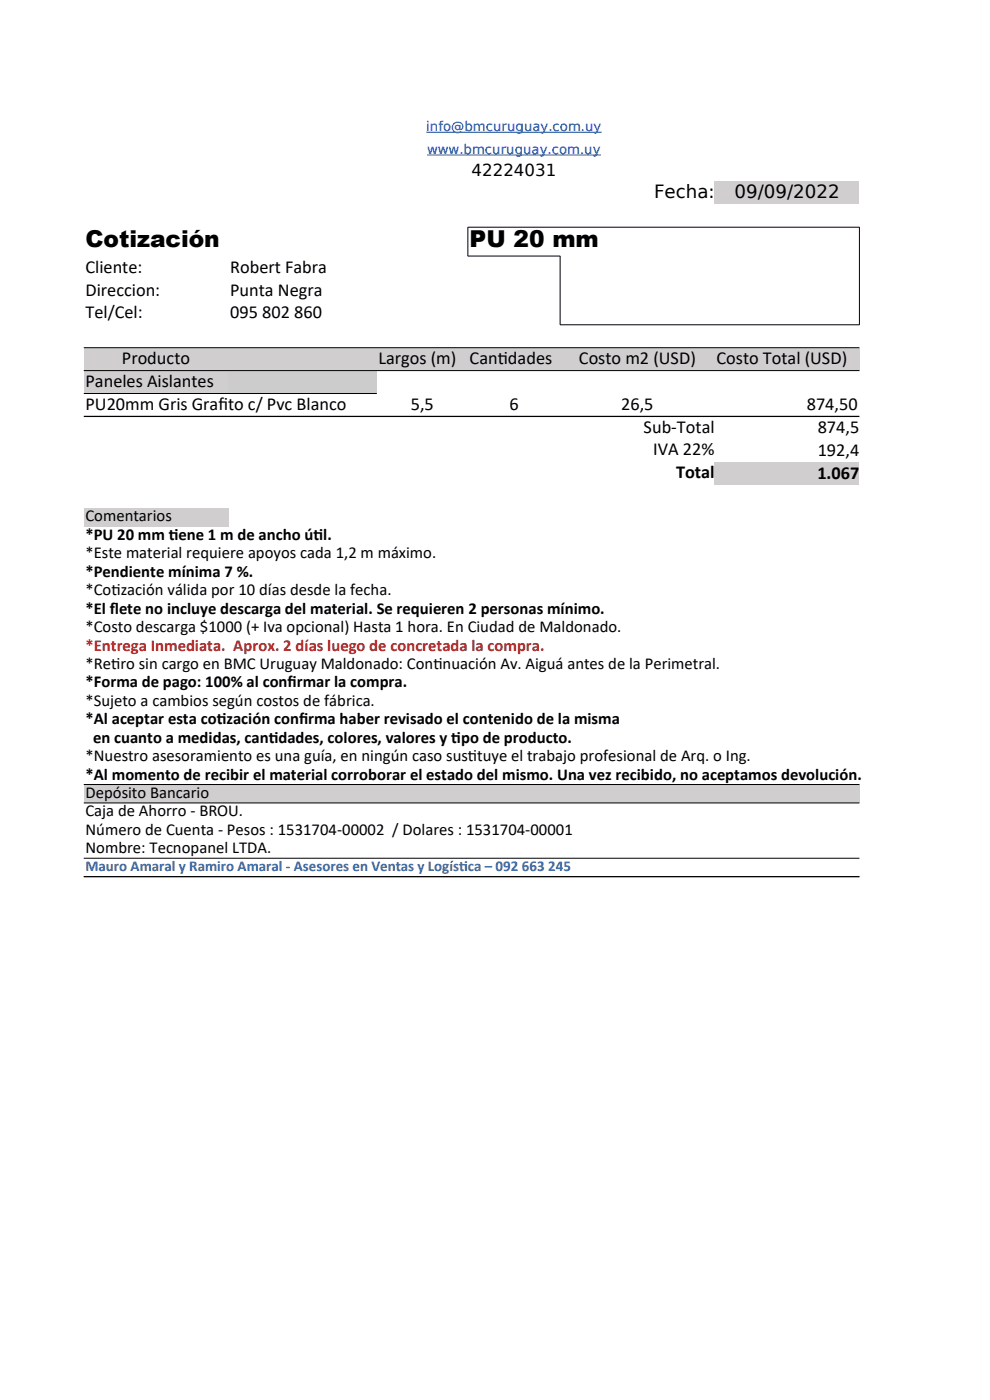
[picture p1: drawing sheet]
<svg xmlns="http://www.w3.org/2000/svg" width="210mm" height="297mm" viewBox="0 0 210 297" stroke-linecap="round" stroke-linejoin="round" font-family="sans-serif">
<defs><g id="words">
<g font-size="4.9">
<text x="18.1" y="52.5">Cotización</text>
<text x="99.6" y="52.5">PU 20 mm</text>
</g>
<g font-size="3.9">
<text x="138.7" y="42.1">Fecha:</text>
<text x="155.8" y="42.1">09/09/2022</text>
<text x="18.1" y="57.9">Cliente:</text>
<text x="48.8" y="57.9">Robert Fabra</text>
<text x="18.1" y="62.7">Direccion:</text>
<text x="48.8" y="62.7">Punta Negra</text>
<text x="18.1" y="67.6">Tel/Cel:</text>
<text x="48.8" y="67.6">095 802 860</text>
<text x="25.9" y="77.3">Producto</text>
<text x="80.3" y="77.3">Largos (m)</text>
<text x="99.6" y="77.3">Cant</text>
<text x="105.6" y="77.3">idades</text>
<text x="122.8" y="77.3">Costo m2 (USD)</text>
<text x="152" y="77.3">Costo Total (USD)</text>
<text x="18.1" y="82.2">Paneles Aislantes</text>
<text x="18.1" y="87">PU20mm Gris Graf</text>
<text x="46.3" y="87">ito c/ Pvc Blanco</text>
<text x="87.1" y="87">5,5</text>
<text x="108.1" y="87">6</text>
<text x="131.8" y="87">26,5</text>
<text x="171.1" y="86.9">874,50</text>
<text x="136.5" y="91.8">Sub-Total</text>
<text x="173.5" y="91.9">874,5</text>
<text x="138.6" y="96.6">IVA 22%</text>
<text x="143.4" y="101.5">Total</text>
<text x="173.4" y="101.6">1.067</text>
<text x="173.5" y="96.7">192,4</text>
</g>
<g font-size="3.5">
<text x="100" y="37.3">42224031</text>
<text x="18.1" y="110.6">Comentarios</text>
<text x="18.1" y="114.6">*PU 20 mm t</text>
<text x="18.1" y="118.5">*Este material requiere apoyos cada 1,2 m máximo.</text>
<text x="35.8" y="114.6">iene 1 m de ancho út</text>
<text x="66.5" y="114.6">il.</text>
<text x="18.1" y="122.3">*Pendiente mínima 7 %.</text>
<text x="18.1" y="126.3">*Cot</text>
<text x="18.1" y="130.2">*El f</text>
<text x="23.3" y="130.2">lete no incluye descarga del material. Se requieren 2 personas mínimo.</text>
<text x="23.6" y="126.3">ización válida por 10 días desde la fecha.</text>
<text x="18.1" y="134.1">*Costo descarga $1000 (+ Iva opcional) Hasta 1 hora. En Ciudad de Maldonado.</text>
<text x="18.1" y="141.9">*Ret</text>
<text x="23.6" y="141.9">iro sin cargo en BMC Uruguay Maldonado: Cont</text>
<text x="91.9" y="141.9">inuación Av. Aiguá antes de la Perimetral.</text>
<text x="18.1" y="145.8">*Forma de pago: 100% al conf</text>
<text x="18.1" y="149.7">*Sujeto a cambios según costos de fábrica.</text>
<text x="61" y="145.8">irmar la compra.</text>
<text x="18.1" y="153.6">*Al aceptar esta cot</text>
<text x="46" y="153.6">ización conf</text>
<text x="63.4" y="153.6">irma haber revisado el contenido de la misma</text>
<text x="18.1" y="161.5">*Nuestro asesoramiento es una guía, en ningún caso sust</text>
<text x="19.7" y="157.6">en cuanto a medidas, cant</text>
<text x="57" y="157.6">idades, colores, valores y t</text>
<text x="95.7" y="157.6">ipo de producto.</text>
<text x="99.3" y="161.5">ituye el trabajo profesional de Arq. o Ing.</text>
<text x="18.1" y="165.4">*Al momento de recibir el material corroborar el estado del mismo. Una vez recibido, no aceptamos devolución.</text>
<text x="18.1" y="169.3">Depósito Bancario</text>
<text x="18.1" y="173.2">Caja de Ahorro - BROU.</text>
<text x="18.1" y="177.1">Número de Cuenta - Pesos : 1531704-00002 / Dolares : 1531704-00001</text>
<text x="18.1" y="181">Nombre: Tecnopanel LTDA.</text>
</g>
<text font-size="3.5" fill="#c9211e" x="18.1" y="138">*Entrega Inmediata. Aprox. 2 días luego de concretada la compra.</text>
<g font-size="3.2" fill="#3465a4">
<text x="18.1" y="184.8">Mauro Amaral y Ramiro Amaral - Asesores en Ventas y Logíst</text>
<text x="97.4" y="184.8">ica – 092 663 245</text>
</g>
<g font-size="2.8" fill="#00f">
<text x="90.4" y="27.8">info@bmcuruguay.com.uy</text>
<text x="90.6" y="32.6">www.bmcuruguay.com.uy</text>
</g>
</g></defs>
<g fill="#d0cece">
<path d="M151.6 38.5h30.7v4.8h-30.7z" fill-rule="evenodd"/>
<path d="M17.8 73.7h164.5v4.9h-164.5z" fill-rule="evenodd"/>
<path d="M17.8 78.6h30.6v4.9h-30.6z" fill-rule="evenodd"/>
</g>
<path d="M48.4 78.6h31.5v4.9h-31.5z" fill-rule="evenodd" fill="#ccc"/>
<g fill="#d0cece">
<path d="M151.6 98h30.7v4.9h-30.7z" fill-rule="evenodd"/>
<path d="M17.8 107.8h30.6v3.9h-30.6z" fill-rule="evenodd"/>
<path d="M17.8 166.4h164.5v3.9h-164.5z" fill-rule="evenodd"/>
</g>
<path d="M99.2 48.2h83.1M99.2 54.3h19.6v14.6M99.3 48.2v6.1M182.3 48.2v20.7M17.8 73.8h164.5M17.8 78.6h164.5M118.8 68.9h63.5M17.8 83.5h62.1M17.8 166.4h164.5M17.8 170.3h164.5M17.8 182.1h164.5M17.8 186h164.5" fill="none" stroke="#000" stroke-width=".21"/>
<path d="M17.8 88.3h164.5" fill="none" stroke="#000" stroke-width=".26"/>
<path d="M90.4 28h37.2M90.6 32.9h36.9" fill="none" stroke="#00f" stroke-width=".21"/>
<use href="#words"/>
</svg>
